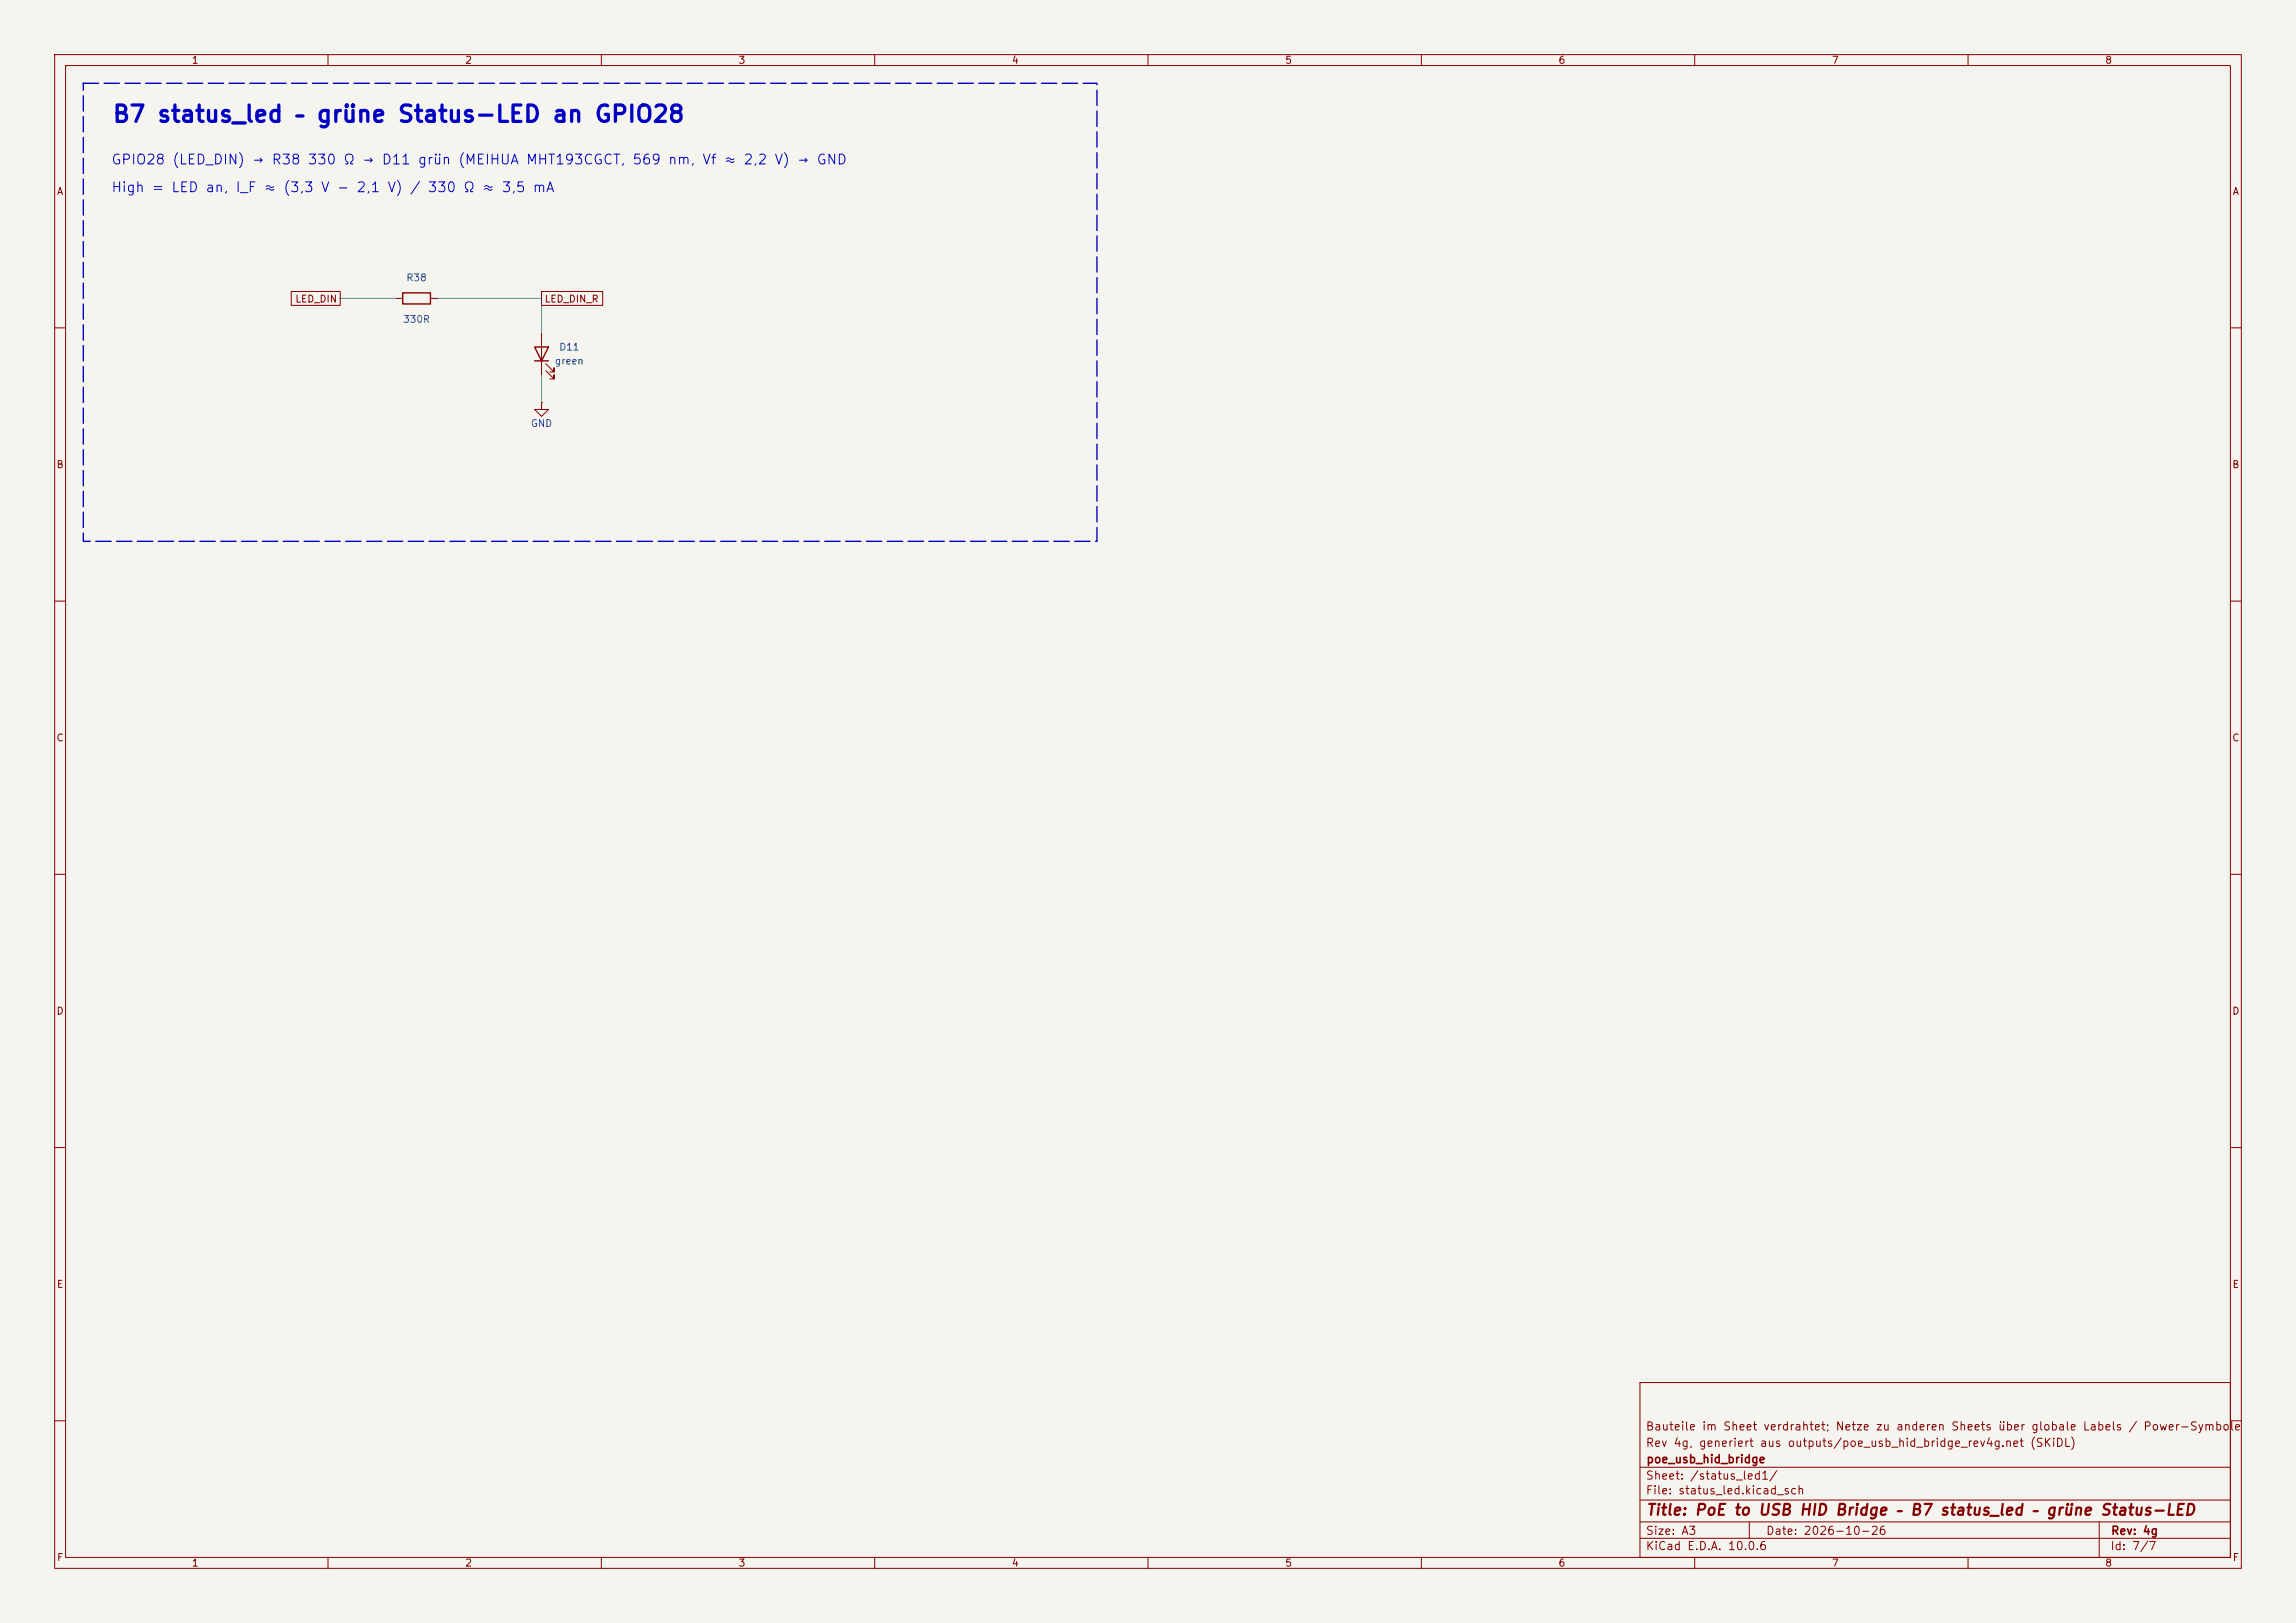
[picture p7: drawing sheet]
<svg xmlns="http://www.w3.org/2000/svg" width="420mm" height="297mm" viewBox="0 0 420 297" stroke-linecap="round" stroke-linejoin="round" font-family="sans-serif">
<defs><g id="words">
<text font-size="3" fill="#0000c2" x="20.4" y="23.1">B7 status_led – grüne Status-LED an GPIO28</text>
<text font-size="2" fill="#840000" x="301" y="277.8">Title: PoE to USB HID Bridge – B7 status_led – grüne Status-LED</text>
<g font-size="1.8" fill="#0000c2">
<text x="20.2" y="30.5">GPIO28 (LED_DIN) → R38 330 Ω → D11 grün (MEIHUA MHT193CGCT, 569 nm, Vf ≈ 2,2 V) → GND</text>
<text x="20.2" y="35.6">High = LED an, I_F ≈ (3,3 V − 2,1 V) / 330 Ω ≈ 3,5 mA</text>
</g>
<g font-size="1.5" fill="#840000">
<text x="300.9" y="262.1">Bauteile im Sheet verdrahtet; Netze zu anderen Sheets über globale Labels / Power-Symbole</text>
<text x="300.9" y="265.1">Rev 4g, generiert aus outputs/poe_usb_hid_bridge_rev4g.net (SKiDL)</text>
<text x="301" y="268.1">poe_usb_hid_bridge</text>
<text x="300.9" y="273.8">File: status_led.kicad_sch</text>
<text x="300.9" y="271.1">Sheet: /status_led1/</text>
<text x="300.9" y="281.2">Size: A3</text>
<text x="322.9" y="281.2">Date: 2026-10-26</text>
<text x="386" y="281.2">Rev: 4g</text>
<text x="300.9" y="284">KiCad E.D.A. 10.0.6</text>
<text x="385.9" y="284">Id: 7/7</text>
</g>
<g font-size="1.3" fill="#840000">
<text x="35" y="12">1</text>
<text x="85" y="12">2</text>
<text x="135" y="12">3</text>
<text x="185" y="12">4</text>
<text x="235" y="12">5</text>
<text x="285" y="12">6</text>
<text x="335" y="12">7</text>
<text x="385" y="12">8</text>
<text x="10.3" y="36">A</text>
<text x="408.3" y="36">A</text>
<text x="53.9" y="55.7">LED_DIN</text>
<text x="99.5" y="55.7">LED_DIN_R</text>
<text x="10.2" y="86">B</text>
<text x="408.2" y="86">B</text>
<text x="10.2" y="136">C</text>
<text x="408.2" y="136">C</text>
<text x="10.2" y="186">D</text>
<text x="408.2" y="186">D</text>
<text x="10.3" y="236">E</text>
<text x="408.3" y="236">E</text>
<text x="10.3" y="286">F</text>
<text x="35" y="287">1</text>
<text x="85" y="287">2</text>
<text x="135" y="287">3</text>
<text x="185" y="287">4</text>
<text x="235" y="287">5</text>
<text x="285" y="287">6</text>
<text x="335" y="287">7</text>
<text x="385" y="287">8</text>
<text x="408.3" y="286">F</text>
</g>
<g font-size="1.3" fill="#006464">
<text x="74.2" y="51.8">R38</text>
<text x="73.6" y="59.4">330R</text>
<text x="102.2" y="64.5">D11</text>
<text x="101.4" y="67">green</text>
<text x="97" y="78.4">GND</text>
</g>
</g></defs>
<path d="M0 0h420v297h-420z" fill="#f5f4ef" stroke="#f5f4ef" stroke-width=".18"/>
<g fill="none" stroke="#840000" stroke-width=".18">
<path d="M10 10h400v277h-400zM12 12h396v273h-396zM60 10v2M110 10v2M160 10v2M210 10v2M260 10v2M310 10v2M360 10v2M53.3 53.3h8.9v2.6h-8.9zM72.4 54.6h1.3M78.7 54.6h1.3"/>
<path d="M99.1 53.3h11.2v2.6h-11.2zM10 60h2M99.1 73.7v1.2h1.2l-1.2 1.3-1.3-1.3h1.3M99.1 73.7h.1M99.1 61v7.6M99.8 67.8l1.5 1.5v-.7v.7h-.7M99.8 66.5l1.5 1.6v-.8v.8h-.7M408 60h2M10 110h2M408 110h2M10 160h2M408 160h2"/>
<path d="M10 210h2M408 210h2M300 253h108v32h-108zM10 260h2M300 278.5h108M300 274.5h108M300 268.5h108M320 278.5v3M384 278.5v6.5M408 260h2M60 285v2M110 285v2"/>
<path d="M160 285v2M210 285v2M260 285v2M300 281.5h108M310 285v2M360 285v2"/>
</g>
<path d="M73.7 53.6h5v2h-5zM97.8 63.5h2.5l-1.2 2.5zM97.8 66h2.5" fill="none" stroke="#840000" stroke-width=".25"/>
<path d="M62.2 54.6h10.2M80 54.6h19.1v6.4M99.1 68.6v5.1" fill="none" stroke="#009600" stroke-width=".18"/>
<path d="M15.2 15.2h185.5v83.9h-185.5z" fill="none" stroke="#0000c2" stroke-width=".25" stroke-dasharray="2.8 1"/>
<use href="#words"/>
</svg>
